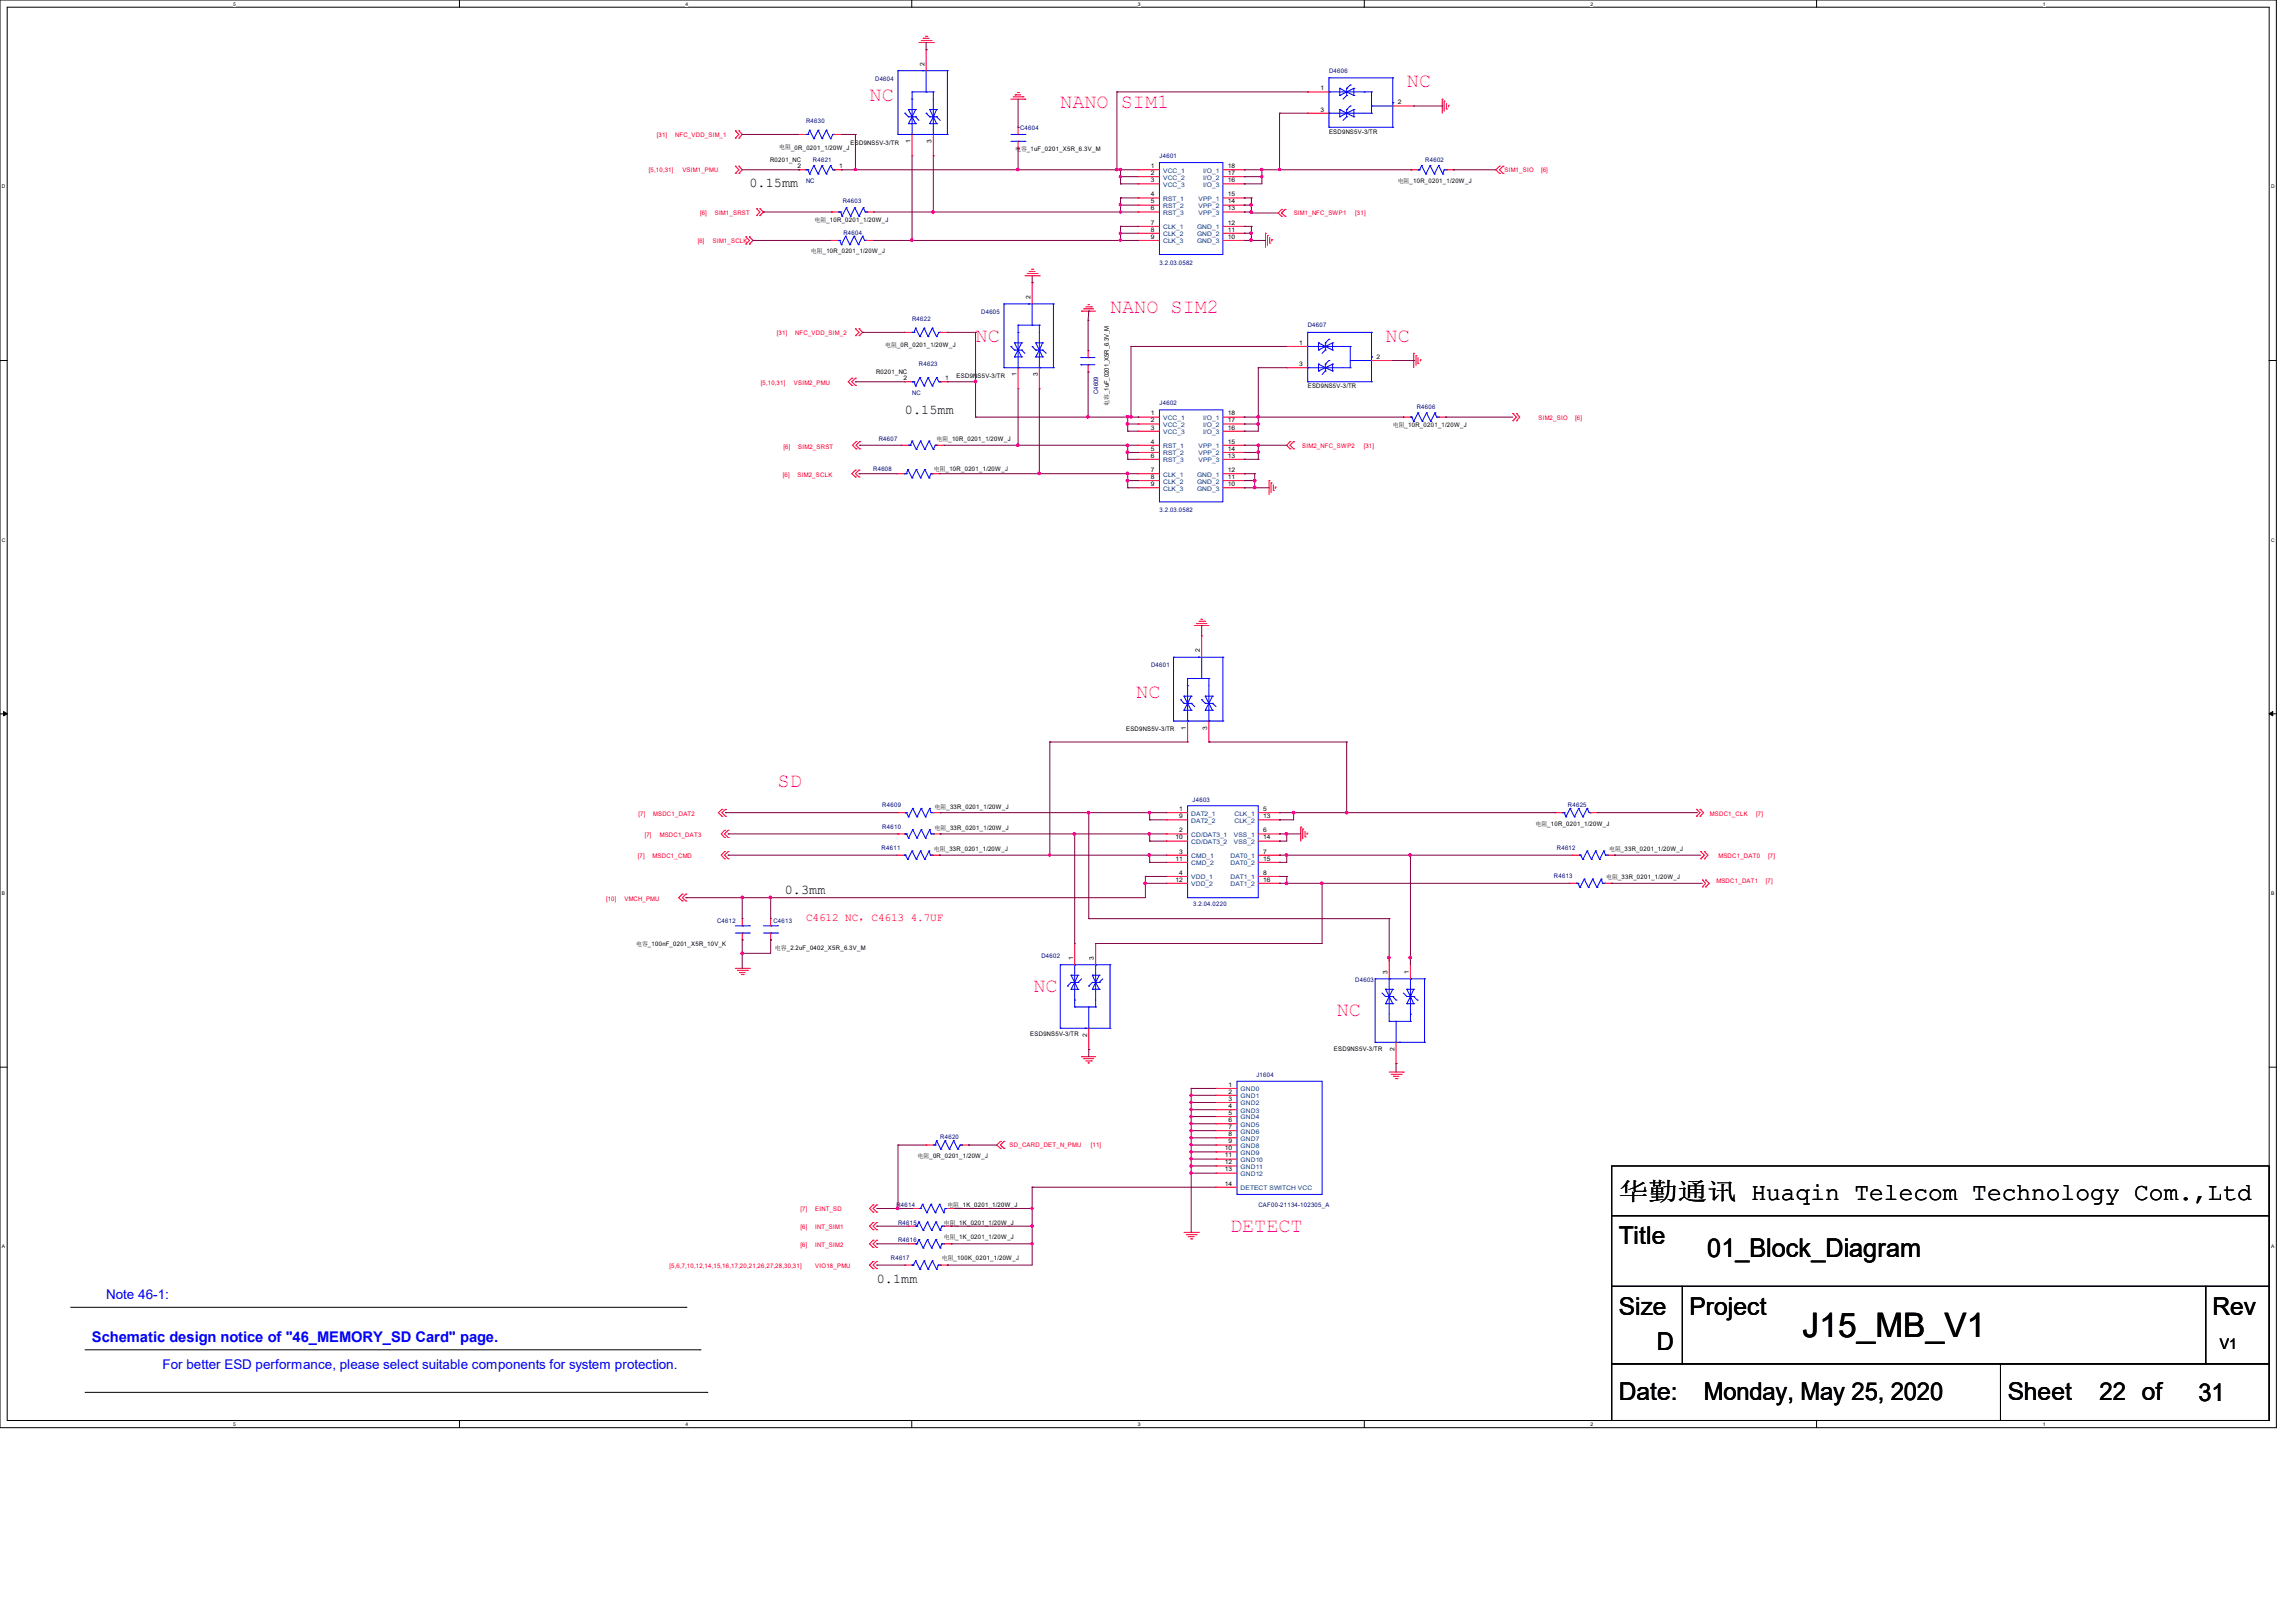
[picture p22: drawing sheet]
<svg xmlns="http://www.w3.org/2000/svg" width="297mm" height="210mm" viewBox="0 0 297 210" stroke-linecap="round" stroke-linejoin="round" font-family="sans-serif">
<defs><g id="words">
<text font-size="4.4" x="233.2" y="173.1">J15_MB_V1</text>
<text font-size="3.3" x="220.9" y="162.6">01_Block_Diagram</text>
<g font-size="3.2">
<text x="209.4" y="155.2">华勤通讯 Huaqin Telecom Technology Com.,Ltd</text>
<text x="209.4" y="161">Title</text>
<text x="209.4" y="170.2">Size</text>
<text x="218.6" y="170.2">Project</text>
<text x="286.2" y="170.2">Rev</text>
<text x="214.3" y="174.8">D</text>
<text x="209.4" y="181.1">Date:</text>
<text x="220.4" y="181.1">Monday, May 25, 2020</text>
<text x="259.7" y="181.1">Sheet</text>
<text x="271.6" y="181.1">22 of</text>
<text x="284.4" y="181.3">31</text>
</g>
<g font-size="2.6" fill="#f0f">
<text x="182" y="11.3">NC</text>
<text x="112.5" y="13.1">NC</text>
<text x="137.2" y="14">NANO SIM1</text>
<text x="143.6" y="40.6">NANO SIM2</text>
<text x="126.2" y="44.2">NC</text>
<text x="179.2" y="44.2">NC</text>
<text x="147" y="90.3">NC</text>
<text x="100.6" y="101.8">SD</text>
<text x="133.7" y="128.4">NC</text>
<text x="172.9" y="131.5">NC</text>
<text x="159.1" y="159.4">DETECT</text>
</g>
<text font-size="1.9" fill="#00f" x="11.9" y="173.7">Schematic design notice of &quot;46_MEMORY_SD Card&quot; page.</text>
<text font-size="1.9" x="287.2" y="174.5">V1</text>
<g font-size="1.7">
<text x="96.9" y="24.3">0.15mm</text>
<text x="117.1" y="53.6">0.15mm</text>
<text x="101.5" y="115.7">0.3mm</text>
<text x="113.4" y="166">0.1mm</text>
</g>
<g font-size="1.7" fill="#00f">
<text x="13.7" y="168.1">Note 46-1:</text>
<text x="21" y="177.2">For better ESD performance, please select suitable components for system protection.</text>
</g>
<text font-size="1.4" fill="#f00" x="104.3" y="119.2">C4612 NC，C4613 4.7UF</text>
<g font-size=".8" fill="#000080">
<text x="113.2" y="10.5">D4604</text>
<text x="171.9" y="9.5">D4606</text>
<text x="104.3" y="15.9">R4630</text>
<text x="132" y="16.8">C4604</text>
<text x="104.3" y="23.6">NC</text>
<text x="105.2" y="20.9">R4621</text>
<text x="150" y="20.4">J4601</text>
<text x="184.4" y="20.9">R4602</text>
<text x="109" y="26.2">R4603</text>
<text x="109.1" y="30.4">R4604</text>
<text x="150" y="34.2">3.2.03.0582</text>
<text x="118" y="41.5">R4622</text>
<text x="126.9" y="40.6">D4605</text>
<text x="118.9" y="47.4">R4623</text>
<text x="169.2" y="42.4">D4607</text>
<text x="118" y="51.1">NC</text>
<text x="142.1" y="51" transform="rotate(-90 142.1 51)">C4609</text>
<text x="150" y="52.4">J4602</text>
<text x="183.3" y="52.9">R4606</text>
<text x="113.7" y="57.1">R4607</text>
<text x="113" y="61">R4608</text>
<text x="150" y="66.2">3.2.03.0582</text>
<text x="148.9" y="86.4">D4601</text>
<text x="114.1" y="104.5">R4609</text>
<text x="114.1" y="107.2">R4610</text>
<text x="154.3" y="103.8">J4603</text>
<text x="202.8" y="104.5">R4625</text>
<text x="114.1" y="109.9">R4611</text>
<text x="201" y="113.6">R4613</text>
<text x="201.4" y="109.9">R4612</text>
<text x="92.8" y="119.5">C4612</text>
<text x="100" y="119.5">C4613</text>
<text x="154.4" y="117.3">3.2.04.0220</text>
<text x="134.7" y="123.9">D4602</text>
<text x="175.3" y="127">D4603</text>
<text x="162.5" y="139.4">J1604</text>
<text x="121.6" y="147.4">R4620</text>
<text x="116" y="156.2">R4614</text>
<text x="116.2" y="158.5">R4615</text>
<text x="116.2" y="160.8">R4616</text>
<text x="162.8" y="156.2">CAF00-21134-102305_A</text>
<text x="115.2" y="163.1">R4617</text>
</g>
<g font-size=".8">
<text x="119.6" y="8.5" transform="rotate(-90 119.6 8.5)">2</text>
<text x="170.8" y="11.7">1</text>
<text x="170.8" y="14.4">3</text>
<text x="171.9" y="17.3">ESD9NS5V-3/TR</text>
<text x="180.8" y="13.5">2</text>
<text x="99.6" y="20.9">R0201_NC</text>
<text x="100.8" y="19.3">电阻_0R_0201_1/20W_J</text>
<text x="103.2" y="21.8">2</text>
<text x="108.5" y="21.8">1</text>
<text x="110" y="18.7">ESD9NS5V-3/TR</text>
<text x="117.8" y="18.5" transform="rotate(-90 117.8 18.5)">1</text>
<text x="120.5" y="18.5" transform="rotate(-90 120.5 18.5)">3</text>
<text x="131.3" y="19.5">电容_1uF_0201_X5R_6.3V_M</text>
<text x="148.9" y="21.8">1</text>
<text x="148.9" y="22.6">2</text>
<text x="148.9" y="23.6">3</text>
<text x="158.8" y="23.6">16</text>
<text x="158.8" y="22.6">17</text>
<text x="158.8" y="21.8">18</text>
<text x="180.8" y="23.6">电阻_10R_0201_1/20W_J</text>
<text x="105.4" y="28.7">电阻_10R_0201_1/20W_J</text>
<text x="148.9" y="25.4">4</text>
<text x="148.9" y="26.3">5</text>
<text x="148.9" y="27.2">6</text>
<text x="148.9" y="29.1">7</text>
<text x="148.9" y="30">8</text>
<text x="158.8" y="30">11</text>
<text x="158.8" y="29.1">12</text>
<text x="158.8" y="27.2">13</text>
<text x="158.8" y="26.3">14</text>
<text x="158.8" y="25.4">15</text>
<text x="104.9" y="32.8">电阻_10R_0201_1/20W_J</text>
<text x="148.9" y="30.9">9</text>
<text x="158.8" y="30.9">10</text>
<text x="133.3" y="38.7" transform="rotate(-90 133.3 38.7)">2</text>
<text x="114.5" y="45">电阻_0R_0201_1/20W_J</text>
<text x="168.1" y="44.6">1</text>
<text x="168.1" y="47.4">3</text>
<text x="178.1" y="46.4">2</text>
<text x="113.3" y="48.3">R0201_NC</text>
<text x="116.9" y="49.2">2</text>
<text x="122.3" y="49.2">1</text>
<text x="123.7" y="48.9">ESD9NS5V-3/TR</text>
<text x="131.5" y="48.7" transform="rotate(-90 131.5 48.7)">1</text>
<text x="134.2" y="48.7" transform="rotate(-90 134.2 48.7)">3</text>
<text x="143.4" y="52.5" transform="rotate(-90 143.4 52.5)">电容_1uF_0201_X5R_6.3V_M</text>
<text x="148.9" y="53.8">1</text>
<text x="158.8" y="53.8">18</text>
<text x="169.2" y="50.2">ESD9NS5V-3/TR</text>
<text x="121.2" y="57.1">电阻_10R_0201_1/20W_J</text>
<text x="148.9" y="54.7">2</text>
<text x="148.9" y="55.6">3</text>
<text x="148.9" y="57.4">4</text>
<text x="148.9" y="58.3">5</text>
<text x="148.9" y="59.2">6</text>
<text x="158.8" y="59.2">13</text>
<text x="158.8" y="58.3">14</text>
<text x="158.8" y="57.4">15</text>
<text x="158.8" y="55.6">16</text>
<text x="158.8" y="54.7">17</text>
<text x="180.2" y="55.3">电阻_10R_0201_1/20W_J</text>
<text x="120.8" y="61">电阻_10R_0201_1/20W_J</text>
<text x="148.9" y="61.1">7</text>
<text x="148.9" y="62">8</text>
<text x="148.9" y="62.9">9</text>
<text x="158.8" y="62.9">10</text>
<text x="158.8" y="62">11</text>
<text x="158.8" y="61.1">12</text>
<text x="155.2" y="84.4" transform="rotate(-90 155.2 84.4)">2</text>
<text x="145.7" y="94.6">ESD9NS5V-3/TR</text>
<text x="153.4" y="94.4" transform="rotate(-90 153.4 94.4)">1</text>
<text x="156.2" y="94.4" transform="rotate(-90 156.2 94.4)">3</text>
<text x="120.9" y="104.6">电阻_33R_0201_1/20W_J</text>
<text x="120.9" y="107.4">电阻_33R_0201_1/20W_J</text>
<text x="152.5" y="104.9">1</text>
<text x="152.5" y="105.9">9</text>
<text x="152.5" y="107.7">2</text>
<text x="163.4" y="104.9">5</text>
<text x="163.4" y="105.9">13</text>
<text x="163.4" y="107.7">6</text>
<text x="198.6" y="106.9">电阻_10R_0201_1/20W_J</text>
<text x="120.8" y="110.2">电阻_33R_0201_1/20W_J</text>
<text x="152.1" y="108.6">10</text>
<text x="152.1" y="111.4">11</text>
<text x="152.5" y="110.4">3</text>
<text x="152.5" y="113.2">4</text>
<text x="163.4" y="108.6">14</text>
<text x="163.4" y="110.4">7</text>
<text x="163.4" y="111.4">15</text>
<text x="163.4" y="113.2">8</text>
<text x="207.8" y="113.8">电阻_33R_0201_1/20W_J</text>
<text x="208.2" y="110.2">电阻_33R_0201_1/20W_J</text>
<text x="152.1" y="114.1">12</text>
<text x="163.4" y="114.1">16</text>
<text x="82.3" y="122.4">电容_100nF_0201_X5R_10V_K</text>
<text x="100.2" y="122.9">电容_2.2uF_0402_X5R_6.3V_M</text>
<text x="138.8" y="124.2" transform="rotate(-90 138.8 124.2)">1</text>
<text x="141.5" y="124.2" transform="rotate(-90 141.5 124.2)">3</text>
<text x="179.5" y="126" transform="rotate(-90 179.5 126)">3</text>
<text x="182.2" y="126" transform="rotate(-90 182.2 126)">1</text>
<text x="133.3" y="134">ESD9NS5V-3/TR</text>
<text x="140.6" y="134.2" transform="rotate(-90 140.6 134.2)">2</text>
<text x="172.6" y="136">ESD9NS5V-3/TR</text>
<text x="180.4" y="136" transform="rotate(-90 180.4 136)">2</text>
<text x="158.9" y="140.6">1</text>
<text x="158.9" y="141.5">2</text>
<text x="158.9" y="142.4">3</text>
<text x="158.9" y="143.4">4</text>
<text x="118.7" y="149.8">电阻_0R_0201_1/20W_J</text>
<text x="158.5" y="148.8">10</text>
<text x="158.5" y="149.8">11</text>
<text x="158.9" y="144.3">5</text>
<text x="158.9" y="145.2">6</text>
<text x="158.9" y="146.1">7</text>
<text x="158.9" y="147">8</text>
<text x="158.9" y="147.9">9</text>
<text x="158.5" y="150.7">12</text>
<text x="158.5" y="151.6">13</text>
<text x="158.5" y="153.4">14</text>
<text x="122.1" y="158.5">电阻_1K_0201_1/20W_J</text>
<text x="122.1" y="160.4">电阻_1K_0201_1/20W_J</text>
<text x="122.6" y="156.2">电阻_1K_0201_1/20W_J</text>
<text x="121.8" y="163.1">电阻_100K_0201_1/20W_J</text>
</g>
<g font-size=".8" fill="#f00">
<text x="85" y="17.7">[31]</text>
<text x="87.3" y="17.7">NFC_VDD_SIM_1</text>
<text x="84" y="22.3">[5,10,31]</text>
<text x="88.3" y="22.3">VSIM1_PMU</text>
<text x="194.6" y="22.3">SIM1_SIO</text>
<text x="199.4" y="22.3">[6]</text>
<text x="90.6" y="27.8">[6]</text>
<text x="92.5" y="27.8">SIM1_SRST</text>
<text x="167.4" y="27.9">SIM1_NFC_SWP1</text>
<text x="175.3" y="27.9">[31]</text>
<text x="90.3" y="31.4">[6]</text>
<text x="92.2" y="31.4">SIM1_SCLK</text>
<text x="100.5" y="43.3">[31]</text>
<text x="102.9" y="43.3">NFC_VDD_SIM_2</text>
<text x="98.4" y="49.8">[5,10,31]</text>
<text x="102.7" y="49.8">VSIM2_PMU</text>
<text x="101.4" y="58">[6]</text>
<text x="103.3" y="58">SIM2_SRST</text>
<text x="168.5" y="57.9">SIM2_NFC_SWP2</text>
<text x="176.4" y="57.9">[31]</text>
<text x="199" y="54.4">SIM2_SIO</text>
<text x="203.8" y="54.4">[6]</text>
<text x="101.3" y="61.7">[6]</text>
<text x="103.2" y="61.7">SIM2_SCLK</text>
<text x="82.6" y="105.6">[7]</text>
<text x="84.5" y="105.6">MSDC1_DAT2</text>
<text x="221.2" y="105.6">MSDC1_CLK</text>
<text x="227.2" y="105.6">[7]</text>
<text x="82.5" y="111">[7]</text>
<text x="83.4" y="108.3">[7]</text>
<text x="84.4" y="111">MSDC1_CMD</text>
<text x="85.3" y="108.3">MSDC1_DAT3</text>
<text x="222.3" y="111">MSDC1_DAT0</text>
<text x="228.7" y="111">[7]</text>
<text x="78.4" y="116.5">[10]</text>
<text x="80.8" y="116.5">VMCH_PMU</text>
<text x="222" y="114.3">MSDC1_DAT1</text>
<text x="228.4" y="114.3">[7]</text>
<text x="130.6" y="148.4">SD_CARD_DET_N_PMU</text>
<text x="141.1" y="148.4">[11]</text>
<text x="103.6" y="159">[6]</text>
<text x="103.6" y="161.3">[6]</text>
<text x="103.6" y="156.8">[7]</text>
<text x="105.5" y="159">INT_SIM1</text>
<text x="105.5" y="161.3">INT_SIM2</text>
<text x="105.5" y="156.8">EINT_SD</text>
<text x="86.6" y="164.1">[5,6,7,10,12,14,15,16,17,20,21,26,27,28,30,31]</text>
<text x="105.5" y="164.1">VIO18_PMU</text>
</g>
<g font-size=".8" fill="#004080">
<text x="150.5" y="22.4">VCC_1</text>
<text x="150.5" y="23.2">VCC_2</text>
<text x="155.6" y="23.2">I/O_2</text>
<text x="155.6" y="22.4">I/O_1</text>
<text x="150.5" y="24.2">VCC_3</text>
<text x="150.5" y="26">RST_1</text>
<text x="150.5" y="26.9">RST_2</text>
<text x="150.5" y="27.8">RST_3</text>
<text x="150.5" y="29.7">CLK_1</text>
<text x="154.9" y="29.7">GND_1</text>
<text x="155" y="27.8">VPP_3</text>
<text x="155" y="26.9">VPP_2</text>
<text x="155" y="26">VPP_1</text>
<text x="155.6" y="24.2">I/O_3</text>
<text x="150.5" y="30.6">CLK_2</text>
<text x="150.5" y="31.5">CLK_3</text>
<text x="154.9" y="31.5">GND_3</text>
<text x="154.9" y="30.6">GND_2</text>
<text x="150.5" y="54.4">VCC_1</text>
<text x="150.5" y="55.2">VCC_2</text>
<text x="150.5" y="56.2">VCC_3</text>
<text x="150.5" y="58">RST_1</text>
<text x="150.5" y="58.9">RST_2</text>
<text x="150.5" y="59.8">RST_3</text>
<text x="155" y="59.8">VPP_3</text>
<text x="155" y="58.9">VPP_2</text>
<text x="155" y="58">VPP_1</text>
<text x="155.6" y="56.2">I/O_3</text>
<text x="155.6" y="55.2">I/O_2</text>
<text x="155.6" y="54.4">I/O_1</text>
<text x="150.5" y="61.7">CLK_1</text>
<text x="150.5" y="62.6">CLK_2</text>
<text x="150.5" y="63.5">CLK_3</text>
<text x="154.9" y="63.5">GND_3</text>
<text x="154.9" y="62.6">GND_2</text>
<text x="154.9" y="61.7">GND_1</text>
<text x="154.1" y="105.5">DAT2_1</text>
<text x="154.1" y="106.5">DAT2_2</text>
<text x="159.7" y="105.5">CLK_1</text>
<text x="159.7" y="106.5">CLK_2</text>
<text x="154.1" y="108.3">CD/DAT3_1</text>
<text x="154.1" y="109.2">CD/DAT3_2</text>
<text x="154.1" y="111">CMD_1</text>
<text x="154.1" y="112">CMD_2</text>
<text x="154.1" y="113.8">VDD_1</text>
<text x="159.2" y="111">DAT0_1</text>
<text x="159.2" y="112">DAT0_2</text>
<text x="159.2" y="113.8">DAT1_1</text>
<text x="159.6" y="108.3">VSS_1</text>
<text x="159.6" y="109.2">VSS_2</text>
<text x="154.1" y="114.7">VDD_2</text>
<text x="159.2" y="114.7">DAT1_2</text>
<text x="160.5" y="141.2">GND0</text>
<text x="160.5" y="142.1">GND1</text>
<text x="160.5" y="143">GND2</text>
<text x="160.5" y="144">GND3</text>
<text x="160.5" y="144.9">GND4</text>
<text x="160.5" y="145.8">GND5</text>
<text x="160.5" y="146.7">GND6</text>
<text x="160.5" y="147.6">GND7</text>
<text x="160.5" y="148.5">GND8</text>
<text x="160.5" y="149.4">GND9</text>
<text x="160.5" y="150.4">GND10</text>
<text x="160.5" y="151.3">GND11</text>
<text x="160.5" y="152.2">GND12</text>
<text x="160.5" y="154">DETECT SWITCH VCC</text>
</g>
<g font-size=".6">
<text x="30.2" y=".7">5</text>
<text x="88.7" y=".7">4</text>
<text x="147.2" y=".7">3</text>
<text x="205.7" y=".7">2</text>
<text x="264.2" y=".7">1</text>
<text x=".3" y="24.4">D</text>
<text x="293.8" y="24.4">D</text>
<text x=".3" y="70.1">C</text>
<text x="293.8" y="70.1">C</text>
<text x=".3" y="115.8">B</text>
<text x="293.8" y="115.8">B</text>
<text x=".3" y="161.5">A</text>
<text x="293.8" y="161.5">A</text>
<text x="30.2" y="184.5">5</text>
<text x="88.7" y="184.5">4</text>
<text x="147.2" y="184.5">3</text>
<text x="205.7" y="184.5">2</text>
<text x="264.2" y="184.5">1</text>
</g>
</g></defs>
<path d="M0 0h294.5v184.7h-294.5zM.9 .9h292.6v182.9h-292.6z" fill="none" stroke="#000" stroke-width=".13"/>
<g fill="#fff">
<path d="M30.2 .1h.3v.7h-.3z"/>
<path d="M30.2 183.9h.3v.8h-.3z"/>
</g>
<path d="M59.4 0v.9M59.4 183.8v.9" fill="none" stroke="#000" stroke-width=".13"/>
<g fill="#fff">
<path d="M88.7 .1h.3v.7h-.3z"/>
<path d="M88.7 183.9h.3v.8h-.3z"/>
</g>
<path d="M117.9 0v.9M117.9 183.8v.9" fill="none" stroke="#000" stroke-width=".13"/>
<g fill="#fff">
<path d="M147.2 .1h.3v.7h-.3z"/>
<path d="M147.2 183.9h.3v.8h-.3z"/>
</g>
<path d="M176.5 0v.9M176.5 183.8v.9" fill="none" stroke="#000" stroke-width=".13"/>
<g fill="#fff">
<path d="M205.7 .1h.4v.7h-.4z"/>
<path d="M205.7 183.9h.4v.8h-.4z"/>
</g>
<path d="M235 0v.9M235 183.8v.9" fill="none" stroke="#000" stroke-width=".13"/>
<g fill="#fff">
<path d="M264.2 .1h.4v.7h-.4z"/>
<path d="M264.2 183.9h.4v.8h-.4z"/>
<path d="M.3 23.8h.4v.7h-.4z"/>
<path d="M293.8 23.8h.5v.7h-.5z"/>
<path d="M.3 69.5h.4v.7h-.4z"/>
<path d="M293.8 69.5h.5v.7h-.5z"/>
</g>
<path d="M0 46.7h.9M293.5 46.7h1" fill="none" stroke="#000" stroke-width=".13"/>
<g fill="#fff">
<path d="M.3 115.2h.4v.8h-.4z"/>
<path d="M293.8 115.2h.4v.8h-.4z"/>
</g>
<path d="M0 92.4h.9M293.5 92.4h1" fill="none" stroke="#000" stroke-width=".13"/>
<path d="M.5 92.1l.4 .3-.4 .2zM293.5 92.4l.5-.3v.5z" fill="#000" stroke="#000" stroke-width=".13"/>
<g fill="#fff">
<path d="M.3 161h.3v.7h-.3z"/>
<path d="M293.8 161h.4v.7h-.4z"/>
</g>
<g fill="none" stroke="#000" stroke-width=".13">
<path d="M0 138.1h.9M293.5 138.1h1M208.5 157.3h85v9.2h-85zM208.5 150.9h85v6.4h-85zM9.1 169.2h79.6M11 174.7h79.6M88.7 169.2h.1M90.6 174.7h.1M208.5 166.5h9.1v10h-9.1zM208.5 176.5h50.3v7.3h-50.3zM217.6 166.5h67.7v10h-67.7zM258.8 176.5h34.7v7.3h-34.7z"/>
<path d="M285.3 166.5h8.2v10h-8.2zM11 180.2h80.4M91.4 180.2h.1"/>
</g>
<g fill="none" stroke="#f00" stroke-width=".13">
<path d="M95.1 17.9h.1M95.1 16.9h.1M95.1 16.9l.5 .5-.5 .5M95.6 16.9h.1M95.6 17.9h.1M95.6 16.9l.4 .5-.4 .5M103.3 17.4h.1M103.3 17.4h1M107.9 17.4h.9M108.8 17.4h.1M118 17.4v2.8M118.9 5.5h1.8"/>
<path d="M119.2 5.2h1.2M119.4 5h.1M119.4 5h.8M119.7 4.7h.2M119.8 6.4h.1M119.8 6.4v2.7M119.9 4.7h.1M120.4 5.2h.1M120.7 5.5h.1M120.7 17.4v2.8M130.8 12.8h1.8M131.1 12.5h1.2"/>
<path d="M131.3 12.3h.1M131.3 12.3h.7M131.6 12h.2M131.7 16.5h.1M131.7 19.2h.1M131.7 16.5v.9M131.7 18.3v.9M131.8 12h.1M132.3 12.5h.1M132.6 12.8h.1M169.2 11.9h.1M169.2 14.6h.1"/>
<path d="M169.2 11.9h2.7M169.2 14.6h2.7M180.2 13.7h2.7M182.9 13.7h.1M186.6 12.8h.1M186.6 12.8v1.8M186.8 13.1h.1M186.8 13.1v1.3M187.1 14.1h.1M187.1 13.4v.7M187.4 13.6h.1M187.4 13.6v.2"/>
<path d="M95.1 22.4h.1M95.1 21.5h.1M95.1 21.5l.5 .5-.5 .4M95.6 21.5h.1M95.6 22.4h.1M95.6 21.5l.4 .5-.4 .4M96.5 31.6h.1M96.5 30.6h.1M96.5 30.6l.4 .5-.4 .5M96.9 30.6h.1M96.9 31.6h.1M96.9 30.6l.5 .5-.5 .5"/>
<path d="M97.9 27.9h.1M97.9 27h.1M97.9 27l.4 .4-.4 .5M98.3 27h.1M98.3 27.9h.1M98.3 27l.5 .4-.5 .5M103.3 22h.1M103.3 22h1M107.4 31.1h.1M107.4 31.1h1M107.6 27.4h.1M107.6 27.4h.9"/>
<path d="M107.9 22h.9M108.8 22h.1M112 31.1h.9M112.1 27.4h.9M112.9 31.1h.1M113 27.4h.1M118 20.2h.1M120.7 20.2h.1M132.6 35.7h1.9M132.9 35.4h1.3M133.1 35.1h.1M133.1 35.1h.8"/>
<path d="M133.4 34.8h.2M133.5 36.6h.1M133.5 36.6v2.7M133.6 34.8h.1M134.2 35.4h.1M134.5 35.7h.1M140.2 40h.1M140.2 40h1.3M140.5 39.7h.7M140.8 39.4h.1M141.2 39.7h.1M147.2 22h.1"/>
<path d="M147.2 22.9h.1M147.2 23.8h.1M147.2 25.6h.1M147.2 26.5h.1M147.2 27.4h.1M147.2 29.3h.1M147.2 30.2h.1M147.2 31.1h.1M147.2 22h2.8M147.2 22.9h2.8M147.2 23.8h2.8M147.2 25.6h2.8"/>
<path d="M147.2 26.5h2.8M147.2 27.4h2.8M147.2 29.3h2.8M147.2 30.2h2.8M147.2 31.1h2.8M158.2 22h2.8M158.2 22.9h2.8M158.2 23.8h2.8M158.2 25.6h2.8M158.2 26.5h2.8M158.2 27.4h2.8M158.2 29.3h2.8"/>
<path d="M158.2 30.2h2.8M158.2 31.1h2.8M161 31.1h.1M161 30.2h.1M161 29.3h.1M161 27.4h.1M161 26.5h.1M161 25.6h.1M161 23.8h.1M161 22.9h.1M161 22h.1M163.7 30.2h.1"/>
<path d="M163.7 30.2v1.8M164 30.5h.1M164 30.5v1.2M164.3 31.5h.1M164.3 30.7v.8M164.5 31h.1M164.5 31v.2M165.8 27.1h.1M165.8 28h.1M165.8 27.1l-.4 .5 .4 .4M166.2 28h.1M166.2 27.1h.1"/>
<path d="M166.2 27.1l-.4 .5 .4 .4M182.5 22h.1M182.5 22h.9M187.1 22h.9M188 22h.1M194 21.5h.1M194 22.4h.1M194 21.5l-.5 .5 .5 .4M194.4 22.4h.1M194.4 21.5h.1M194.4 21.5l-.4 .5 .4 .4M110.2 48.9h.1"/>
<path d="M110.2 49.9h.1M110.2 48.9l-.5 .5 .5 .5M110.7 48.9h.1M110.7 49.9h.1M110.7 43.4h.1M110.7 42.5h.1M110.7 48.9l-.5 .5 .5 .5M110.7 42.5l.4 .5-.4 .4M110.7 57.1h.1M110.7 58.1h.1M110.7 57.1l-.4 .5 .4 .5M111.1 42.5h.1"/>
<path d="M111.1 43.4h.1M111.1 42.5l.5 .5-.5 .4M111.2 57.1h.1M111.2 58.1h.1M111.2 57.1l-.5 .5 .5 .5M116.6 57.6h.1M116.6 57.6h.9M117.1 49.4h.1M117.1 43h.1M117.1 49.4h.9M117.1 43h.9M121.2 57.6h.9"/>
<path d="M121.6 49.4h1M121.6 43h1M122.1 57.6h.1M122.6 49.4h.1M122.6 43h.1M131.7 50.3h.1M131.7 47.6v2.7M134.5 50.3h.1M134.5 47.6v2.7M139.9 40.3h.1M139.9 40.3h1.8M140.8 45.4h.1"/>
<path d="M140.8 48.1h.1M140.8 45.4v.9M140.8 47.2v.9M147.2 54h.1M147.2 54.9h.1M147.2 55.8h.1M147.2 57.6h.1M147.2 58.5h.1M147.2 59.4h.1M147.2 54h2.8M147.2 57.6h2.8M147.2 54.9h2.8"/>
<path d="M147.2 55.8h2.8M147.2 58.5h2.8M147.2 59.4h2.8M158.2 54h2.8M158.2 57.6h2.8M158.2 54.9h2.8M158.2 55.8h2.8M158.2 58.5h2.8M158.2 59.4h2.8M161 59.4h.1M161 58.5h.1M161 57.6h.1"/>
<path d="M161 55.8h.1M161 54.9h.1M161 54h.1M166.5 44.8h.1M166.5 47.6h.1M166.5 44.8h2.7M166.5 47.6h2.7M166.9 57.1h.1M166.9 58.1h.1M166.9 57.1l-.4 .5 .4 .5M167.3 58.1h.1M167.3 57.1h.1"/>
<path d="M167.3 57.1l-.4 .5 .4 .5M177.4 46.7h2.8M180.2 46.7h.1M181.5 54h.1M181.5 54h1M182.9 45.7h.1M182.9 45.7v1.9M183.2 46h.1M183.2 46v1.3M183.4 47h.1M183.4 46.3v.7M183.7 46.6h.1"/>
<path d="M183.7 46.6v.1M186.1 54h.9M187 54h.1M195.7 53.5h.1M195.7 54.4h.1M195.7 53.5l.5 .5-.5 .4M196.2 53.5h.1M196.2 54.4h.1M196.2 53.5l.4 .5-.4 .4M110.7 60.8h.1M110.7 61.7h.1M110.7 60.8l-.5 .5 .5 .4"/>
<path d="M111.1 60.8h.1M111.1 61.7h.1M111.1 60.8l-.4 .5 .4 .4M116 61.3h.1M116 61.3h1M120.6 61.3h.9M121.5 61.3h.1M147.2 61.3h.1M147.2 62.2h.1M147.2 63.1h.1M147.2 61.3h2.8M147.2 62.2h2.8"/>
<path d="M147.2 63.1h2.8M158.2 61.3h2.8M158.2 62.2h2.8M158.2 63.1h2.8M161 63.1h.1M161 62.2h.1M161 61.3h.1M164.2 62.2h.1M164.2 62.2v1.8M164.4 62.5h.1M164.4 62.5v1.3M164.7 63.5h.1"/>
<path d="M164.7 62.7v.8M165 63h.1M165 63v.2M153.6 96h.1M153.6 93.3v2.7M154.6 80.9h.1M154.6 80.9h1.8M154.8 80.7h.1M154.8 80.7h1.3M155.1 80.4h.7M155.4 80.1h.1M155.4 80.1h.2"/>
<path d="M155.4 82.3h.1M155.4 82.3v2.7M155.8 80.4h.1M156.4 96h.1M156.4 93.3v2.7M88.3 115.7h.1M88.3 116.6h.1M88.3 115.7l-.5 .5 .5 .4M88.7 115.7h.1M88.7 116.6h.1M88.7 115.7l-.4 .5 .4 .4M93.4 104.7h.1"/>
<path d="M93.4 105.6h.1M93.4 104.7l-.5 .5 .5 .4M93.7 110.2h.1M93.7 111.1h.1M93.7 107.4h.1M93.7 108.4h.1M93.7 110.2l-.4 .5 .4 .4M93.7 107.4l-.4 .5 .4 .5M93.9 104.7h.1M93.9 105.6h.1M93.9 104.7l-.5 .5 .5 .4M94.2 110.2h.1"/>
<path d="M94.2 111.1h.1M94.2 107.4h.1M94.2 108.4h.1M94.2 110.2l-.5 .5 .5 .4M94.2 107.4l-.5 .5 .5 .5M96 118.9h.1M96 118.9v.9M99.7 118.9h.1M99.7 118.9v.9M116 110.7h.1M116 110.7h1M116.2 105.2h.1"/>
<path d="M116.2 107.9h.1M116.2 105.2h.9M116.2 107.9h.9M120.6 110.7h.9M120.7 105.2h.9M120.7 107.9h.9M121.5 110.7h.1M121.6 105.2h.1M121.6 107.9h.1M150.9 105.2h.1M150.9 106.1h.1M150.9 107.9h.1"/>
<path d="M150.9 108.8h.1M150.9 110.7h.1M150.9 111.6h.1M150.9 113.4h.1M150.9 114.3h.1M150.9 105.2h2.7M150.9 110.7h2.7M150.9 107.9h2.7M150.9 106.1h2.7M150.9 108.8h2.7M150.9 111.6h2.7M150.9 113.4h2.7"/>
<path d="M150.9 114.3h2.7M162.8 105.2h2.7M162.8 110.7h2.7M162.8 107.9h2.7M162.8 106.1h2.7M162.8 108.8h2.7M162.8 111.6h2.7M162.8 113.4h2.7M162.8 114.3h2.7M165.5 105.2h.1M165.5 106.1h.1M165.5 107.9h.1"/>
<path d="M165.5 108.8h.1M165.5 110.7h.1M165.5 111.6h.1M165.5 113.4h.1M165.5 114.3h.1M168.3 107h.1M168.3 107v1.8M168.5 107.3h.1M168.5 107.3v1.2M168.8 108.3h.1M168.8 107.6v.7M169.1 107.8h.1"/>
<path d="M169.1 107.8v.2M201.2 105.2h.1M201.2 105.2h.9M203 114.3h.1M203 114.3h.9M203.4 110.7h.1M203.4 110.7h.9M205.7 105.2h1M206.7 105.2h.1M207.6 114.3h.9M207.9 110.7h1M208.5 114.3h.1"/>
<path d="M208.9 110.7h.1M219.5 104.7h.1M219.5 105.6h.1M219.5 104.7l.4 .5-.4 .4M219.9 104.7h.1M219.9 105.6h.1M219.9 104.7l.5 .5-.5 .4M220 110.2h.1M220 111.1h.1M220 110.2l.5 .5-.5 .4M220.2 113.9h.1M220.2 114.8h.1"/>
<path d="M220.2 113.9l.4 .4-.4 .5M220.5 110.2h.1M220.5 111.1h.1M220.5 110.2l.4 .5-.4 .4M220.6 113.9h.1M220.6 114.8h.1M220.6 113.9l.5 .4-.5 .5M95.1 125.3h1.8M95.4 125.6h1.3M95.7 125.9h.1M95.7 125.9h.7M95.9 126.1h.2"/>
<path d="M96 121.6h.1M96 120.7v.9M96.1 126.1h.1M96.7 125.6h.1M96.9 125.3h.1M99.7 121.6h.1M99.7 120.7v.9M139 122.1h.1M139 122.1v2.7M139.9 136.7h.1M139.9 136.7h1.8M140.2 137h.1"/>
<path d="M140.2 137h1.3M140.5 137.3h.7M140.8 137.5h.1M140.8 135.8h.1M140.8 133.1v2.7M141.2 137.3h.1M141.7 122.1h.1M141.7 122.1v2.7M179.7 123.9h.1M179.7 138.7h1.8M179.7 123.9v2.8M180 139h1.3"/>
<path d="M180.3 139.3h.1M180.3 139.3h.7M180.5 139.6h.2M180.6 137.6h.1M180.6 134.9v2.7M180.7 139.6h.1M181.3 139h.1M181.5 138.7h.1M182.5 123.9h.1M182.5 123.9v2.8M112.9 158.2h.1M112.9 159.1h.1"/>
<path d="M112.9 155.9h.1M112.9 156.8h.1M112.9 158.2l-.4 .5 .4 .4M112.9 155.9l-.4 .5 .4 .4M113.4 158.2h.1M113.4 159.1h.1M113.4 155.9h.1M113.4 156.8h.1M113.4 158.2l-.5 .5 .5 .4M113.4 155.9l-.5 .5 .5 .4M117.5 158.7h.1M117.5 158.7h.9"/>
<path d="M118 156.4h.1M118 156.4h.9M119.8 148.2h.1M119.8 148.2h.9M122.1 158.7h.9M122.6 156.4h.8M123 158.7h.1M123.4 156.4h.1M124.4 148.2h.9M125.3 148.2h.1M129.4 148.6h.1M129.4 147.7h.1"/>
<path d="M129.4 147.7l-.5 .5 .5 .4M129.9 147.7h.1M129.9 148.6h.1M129.9 147.7l-.5 .5 .5 .4M153.2 159.5h1.8M153.5 159.8h1.2M154.7 159.8h.1M155 159.5h.1M157.3 140.8h.1M157.3 141.7h.1M157.3 142.7h.1M157.3 143.6h.1"/>
<path d="M157.3 144.5h.1M157.3 145.4h.1M157.3 146.3h.1M157.3 147.2h.1M157.3 148.2h.1M157.3 149.1h.1M157.3 150h.1M157.3 150.9h.1M157.3 151.8h.1M157.3 153.6h.1M157.3 140.8h2.7M157.3 141.7h2.7"/>
<path d="M157.3 142.7h2.7M157.3 143.6h2.7M157.3 144.5h2.7M157.3 145.4h2.7M157.3 146.3h2.7M157.3 147.2h2.7M157.3 148.2h2.7M157.3 149.1h2.7M157.3 150h2.7M157.3 150.9h2.7M157.3 151.8h2.7M157.3 153.6h2.7"/>
<path d="M112.9 163.2h.1M112.9 164.2h.1M112.9 160.5h.1M112.9 161.4h.1M112.9 163.2l-.4 .5 .4 .5M112.9 160.5l-.4 .5 .4 .4M113.4 163.2h.1M113.4 164.2h.1M113.4 160.5h.1M113.4 161.4h.1M113.4 163.2l-.5 .5 .5 .5M113.4 160.5l-.5 .5 .5 .4"/>
<path d="M117.1 163.7h.1M117.1 163.7h.9M117.5 161h.1M117.5 161h.9M121.6 163.7h1M122.1 161h.9M122.6 163.7h.1M123 161h.1M153.7 160h.1M153.7 160h.8M154 160.3h.2M154.2 160.3h.1"/>
</g>
<g fill="none" stroke="#00f" stroke-width=".13">
<path d="M104.3 17.4h.1M104.3 17.4h.2M104.5 17.4h.1M104.7 16.8h.1M104.7 16.8l-.2 .6M104.7 16.8l.6 1.1M105.3 17.9h.1M105.8 16.8h.1M105.8 16.8l-.5 1.1M105.8 16.8l.5 1.1M106.3 17.9h.1M106.9 16.8h.1"/>
<path d="M106.9 16.8l-.6 1.1M106.9 16.8l.5 1.1M107.4 17.9h.1M107.7 17.4h.1M107.7 17.4h.2M107.7 17.4l-.3 .5M107.9 17.4h.1M116.2 9.1h.1M116.2 17.4h.1M116.2 17.4h6.4M116.2 9.1h6.4M116.2 9.1v8.3"/>
<path d="M117.1 14.6h.1M117.1 14.6l.4 .5M117.5 15.1h.1M117.5 16h.1M117.5 14.2h.1M117.5 15.1h.9M117.5 16h.9M117.5 14.2h.9M117.5 14.2l.5 .9M118 17.4h.1M118 15.1h.1M118 11.9h.1"/>
<path d="M118 12.8h.1M118 11.9h2.7M118 11.9v5.5M118 15.1l.4 .9M118 15.1l-.5 .9M118.4 15.1h.1M118.4 16h.1M118.4 14.2h.1M118.4 15.1l.5 .5M118.4 14.2l-.4 .9M119.3 9.1h.1M119.8 14.6h.1"/>
<path d="M119.8 11.9h.1M119.8 14.6l.5 .5M119.8 9.1v2.8M120.3 15.1h.1M120.3 16h.1M120.3 14.2h.1M120.3 15.1h.9M120.3 16h.9M120.3 14.2h.9M120.3 14.2l.4 .9M120.7 17.4h.1M120.7 15.1h.1"/>
<path d="M120.7 11.9h.1M120.7 11.9v5.5M120.7 15.1l.5 .9M120.7 15.1l-.4 .9M121.2 15.1h.1M121.2 16h.1M121.2 14.2h.1M121.2 15.1l.4 .5M121.2 14.2l-.5 .9M122.6 17.4h.1M122.6 9.1h.1M122.6 9.1v8.3"/>
<path d="M130.8 17.4h1.8M130.8 18.3h1.8M131.7 17.4h.1M131.7 18.3h.1M132.6 17.4h.1M132.6 18.3h.1M171.9 14.6h.1M171.9 11.9h.1M171.9 16.5h.1M171.9 10.1h.1M171.9 10.1v6.4M171.9 16.5h8.3"/>
<path d="M171.9 10.1h8.3M171.9 11.9h5.5M171.9 14.6h5.5M173.3 12.4h.1M173.3 11.4h.1M173.3 15.1h.1M173.3 14.2h.1M173.3 11.4v1M173.3 14.2v.9M173.3 11.4l.9 .5M173.3 14.2l.9 .4M174.2 12.4h.1"/>
<path d="M174.2 11.4h.1M174.2 15.1h.1M174.2 14.2h.1M174.2 11.9h.1M174.2 14.6h.1M174.2 12.4l-.5 .4M174.2 11.4v1M174.2 14.2v.9M174.2 15.1l-.5 .5M174.2 11.9l-.9 .5M174.2 14.6l-.9 .5M174.2 11.9l.9 .5"/>
<path d="M174.2 14.6l.9 .5M174.7 11h.1M174.7 13.7h.1M174.7 11l-.5 .4M174.7 13.7l-.5 .5M175.1 12.4h.1M175.1 11.4h.1M175.1 15.1h.1M175.1 14.2h.1M175.1 11.4v1M175.1 14.2v.9M175.1 11.4l-.9 .5"/>
<path d="M175.1 14.2l-.9 .4M176.5 11.9h.1M177.4 14.6h.1M177.4 11.9h.1M177.4 13.7h.1M177.4 11.9v2.7M177.4 13.7h2.8M180.2 13.3h.1M180.2 16.5h.1M180.2 10.1h.1M180.2 10.1v6.4M104.3 22h.1"/>
<path d="M104.3 22h.2M104.5 22h.1M104.5 22l.2 .5M104.7 22.5h.1M105.3 21.4h.1M105.3 21.4l-.6 1.1M105.3 21.4l.5 1.1M105.8 22.5h.1M106.3 21.4h.1M106.3 21.4l-.5 1.1M106.3 21.4l.6 1.1M106.9 22.5h.1"/>
<path d="M107.4 21.4h.1M107.4 21.4l-.5 1.1M107.4 21.4l.3 .6M107.7 22h.1M107.7 22h.2M107.9 22h.1M108.4 31.1h.1M108.4 31.1h.2M108.5 27.4h.1M108.5 27.4h.3M108.6 31.1h.1M108.6 31.1l.2 .6"/>
<path d="M108.8 27.4h.1M108.8 27.4l.1 .6M108.8 31.7h.1M108.9 28h.1M109.4 30.6h.1M109.4 30.6l-.6 1.1M109.4 30.6l.5 1.1M109.5 26.9h.1M109.5 26.9l-.6 1.1M109.5 26.9l.5 1.1M109.9 31.7h.1M110 28h.1"/>
<path d="M110.5 30.6h.1M110.5 30.6l-.6 1.1M110.5 30.6l.5 1.1M110.6 26.9h.1M110.6 26.9l-.6 1.1M110.6 26.9l.5 1.1M111 31.7h.1M111.1 28h.1M111.6 30.6h.1M111.6 30.6l-.6 1.1M111.6 30.6l.2 .5M111.7 26.9h.1"/>
<path d="M111.7 26.9l-.6 1.1M111.7 26.9l.2 .5M111.8 31.1h.1M111.8 31.1h.2M111.9 27.4h.1M111.9 27.4h.2M112 31.1h.1M112.1 27.4h.1M129.9 39.3h.1M129.9 39.3h6.4M129.9 39.3v8.3M133.1 39.3h.1"/>
<path d="M133.5 39.3v2.8M136.3 39.3h.1M136.3 39.3v8.3M150 21h8.2v11.9h-8.2zM183.4 22h.1M183.4 22h.2M183.6 22h.1M183.9 21.4h.1M183.9 21.4l.5 1.1M183.9 21.4l-.3 .6M184.4 22.5h.1M185 21.4h.1"/>
<path d="M185 21.4l.5 1.1M185 21.4l-.6 1.1M185.5 22.5h.1M186.1 21.4h.1M186.1 21.4l.5 1.1M186.1 21.4l-.6 1.1M186.6 22.5h.1M186.8 22h.1M186.8 22h.3M186.8 22l-.2 .5M187.1 22h.1M117.5 57.6h.1"/>
<path d="M117.5 57.6h.3M117.8 57.6h.1M118 57.1h.1M118 49.4h.1M118 43h.1M118 57.1l-.2 .5M118 57.1l.5 1.1M118 49.4h.2M118 43h.2M118.2 49.4h.1M118.2 43h.1M118.2 49.4l.2 .6"/>
<path d="M118.4 50h.1M118.4 42.5h.1M118.4 42.5l-.2 .5M118.4 42.5l.6 1.1M118.5 58.2h.1M119 48.9h.1M119 43.6h.1M119 48.9l-.6 1.1M119 48.9l.5 1.1M119.1 57.1h.1M119.1 57.1l-.6 1.1M119.1 57.1l.5 1.1"/>
<path d="M119.5 50h.1M119.5 42.5h.1M119.5 42.5l-.5 1.1M119.5 42.5l.6 1.1M119.6 58.2h.1M120.1 48.9h.1M120.1 43.6h.1M120.1 48.9l.5 1.1M120.1 48.9l-.6 1.1M120.2 57.1h.1M120.2 57.1l-.6 1.1M120.2 57.1l.5 1.1"/>
<path d="M120.6 50h.1M120.6 42.5h.1M120.6 42.5l-.5 1.1M120.6 42.5l.6 1.1M120.7 58.2h.1M121 57.6h.1M121 57.6h.2M121 57.6l-.3 .6M121.2 57.6h.1M121.2 48.9h.1M121.2 43.6h.1M121.2 48.9l-.6 1.1"/>
<path d="M121.2 48.9l.3 .5M121.5 49.4h.1M121.5 43h.1M121.5 43l-.3 .6M121.6 49.4h.1M121.6 43h.1M129.9 47.6h.1M129.9 47.6h6.4M130.8 44.8h.1M130.8 44.8l.4 .5M131.2 45.3h.1M131.2 46.2h.1"/>
<path d="M131.2 44.4h.1M131.2 45.3h1M131.2 46.2h1M131.2 44.4h1M131.2 44.4l.5 .9M131.7 47.6h.1M131.7 45.3h.1M131.7 42.1h.1M131.7 43h.1M131.7 42.1v5.5M131.7 45.3l.5 .9M131.7 45.3l-.5 .9"/>
<path d="M131.7 42.1h2.8M132.2 45.3h.1M132.2 46.2h.1M132.2 44.4h.1M132.2 45.3l.4 .4M132.2 44.4l-.5 .9M133.5 44.8h.1M133.5 42.1h.1M133.5 44.8l.5 .5M134 45.3h.1M134 46.2h.1M134 44.4h.1"/>
<path d="M134 45.3h.9M134 46.2h.9M134 44.4h.9M134 44.4l.5 .9M134.5 47.6h.1M134.5 45.3h.1M134.5 42.1h.1M134.5 42.1v5.5M134.5 45.3l.4 .9M134.5 45.3l-.5 .9M134.9 45.3h.1M134.9 46.2h.1"/>
<path d="M134.9 44.4h.1M134.9 45.3l.4 .4M134.9 44.4l-.4 .9M136.3 47.6h.1M139.8 46.3h.1M139.8 47.2h.1M139.8 46.3h1.8M139.8 47.2h1.8M140.8 46.3h.1M140.8 47.2h.1M150 53h8.2v11.9h-8.2zM169.2 47.6h.1"/>
<path d="M169.2 44.8h.1M169.2 49.4h.1M169.2 43h.1M169.2 47.6h5.5M169.2 43v6.4M169.2 49.4h8.2M169.2 43h8.2M169.2 44.8h5.5M170.6 45.3h.1M170.6 44.4h.1M170.6 48h.1M170.6 47.1h.1"/>
<path d="M170.6 44.4v.9M170.6 47.1v.9M170.6 44.4l.8 .4M170.6 47.1l.8 .5M171.4 45.3h.1M171.4 44.4h.1M171.4 48h.1M171.4 47.1h.1M171.4 44.8h.1M171.4 47.6h.1M171.4 45.3l-.4 .4M171.4 44.4v.9"/>
<path d="M171.4 47.1v.9M171.4 48l-.4 .5M171.4 44.8l-.8 .5M171.4 47.6l-.8 .4M171.4 44.8l1 .5M171.4 47.6l1 .4M171.9 43.9h.1M171.9 46.7h.1M171.9 43.9l-.5 .5M171.9 46.7l-.5 .4M172.4 45.3h.1M172.4 44.4h.1"/>
<path d="M172.4 48h.1M172.4 47.1h.1M172.4 44.4v.9M172.4 47.1v.9M172.4 44.4l-1 .4M172.4 47.1l-1 .5M173.7 44.8h.1M174.7 47.6h.1M174.7 44.8h.1M174.7 46.7h.1M174.7 44.8v2.8M174.7 46.7h2.7"/>
<path d="M177.4 46.2h.1M177.4 49.4h.1M177.4 43h.1M177.4 43v6.4M182.5 54h.1M182.6 54h.1M182.6 54l.3 .5M182.9 54.5h.1M183.4 53.4h.1M183.4 53.4l.6 1.1M183.4 53.4l-.5 1.1M184 54.5h.1"/>
<path d="M184.5 53.4h.1M184.5 53.4l.6 1.1M184.5 53.4l-.5 1.1M185.1 54.5h.1M185.6 53.4h.1M185.6 53.4l.2 .6M185.6 53.4l-.5 1.1M185.8 54h.1M185.8 54h.3M186.1 54h.1M117 61.3h.1M117 61.3h.3"/>
<path d="M117.3 61.3h.1M117.4 60.7h.1M117.4 60.7l-.1 .6M117.4 60.7l.6 1.1M118 61.8h.1M118.5 60.7h.1M118.5 60.7l-.5 1.1M118.5 60.7l.6 1.1M119.1 61.8h.1M119.6 60.7h.1M119.6 60.7l-.5 1.1M119.6 60.7l.6 1.1"/>
<path d="M120.2 61.8h.1M120.4 61.3h.1M120.4 61.3h.2M120.4 61.3l-.2 .5M120.6 61.3h.1M151.8 85h.1M151.8 93.3h.1M151.8 93.3h6.4M151.8 85h6.4M151.8 85v8.3M152.7 90.6h.1M152.7 90.6l.5 .4"/>
<path d="M153.2 91h.1M153.2 91.9h.1M153.2 90.1h.1M153.2 91h.9M153.2 91.9h.9M153.2 90.1h.9M153.2 90.1l.4 .9M153.6 93.3h.1M153.6 91h.1M153.6 87.8h.1M153.6 88.7h.1M153.6 87.8v5.5"/>
<path d="M153.6 91l.5 .9M153.6 91l-.4 .9M153.6 87.8h2.8M154.1 91h.1M154.1 91.9h.1M154.1 90.1h.1M154.1 91l.5 .4M154.1 90.1l-.5 .9M155 85h.1M155.4 90.6h.1M155.4 87.8h.1M155.4 90.6l.5 .4"/>
<path d="M155.4 85v2.8M155.9 91h.1M155.9 91.9h.1M155.9 90.1h.1M155.9 91h.9M155.9 91.9h.9M155.9 90.1h.9M155.9 90.1l.5 .9M156.4 93.3h.1M156.4 91h.1M156.4 87.8h.1M156.4 87.8v5.5"/>
<path d="M156.4 91l.4 .9M156.4 91l-.5 .9M156.8 91h.1M156.8 91.9h.1M156.8 90.1h.1M156.8 91l.5 .4M156.8 90.1l-.4 .9M158.2 93.3h.1M158.2 85h.1M158.2 85v8.3M95.1 119.8h1.8M96 119.8h.1"/>
<path d="M96.9 119.8h.1M98.8 119.8h1.8M99.7 119.8h.1M100.6 119.8h.1M117 110.7h.1M117.1 105.2h.1M117.1 107.9h.1M117.1 105.2h.2M117.1 107.9h.2M117.1 110.7h.1M117.1 110.7l.3 .5M117.3 105.2h.1"/>
<path d="M117.3 107.9h.1M117.3 105.2l.2 .5M117.3 107.9l.2 .6M117.4 111.2h.1M117.5 105.7h.1M117.5 108.5h.1M118 110.1h.1M118 110.1l.5 1.1M118 110.1l-.6 1.1M118.1 104.6h.1M118.1 107.4h.1M118.1 104.6l.5 1.1"/>
<path d="M118.1 104.6l-.6 1.1M118.1 107.4l.5 1.1M118.1 107.4l-.6 1.1M118.5 111.2h.1M118.6 105.7h.1M118.6 108.5h.1M119.1 110.1h.1M119.1 110.1l.5 1.1M119.1 110.1l-.6 1.1M119.2 104.6h.1M119.2 107.4h.1M119.2 104.6l.5 1.1"/>
<path d="M119.2 104.6l-.6 1.1M119.2 107.4l.5 1.1M119.2 107.4l-.6 1.1M119.6 111.2h.1M119.7 105.7h.1M119.7 108.5h.1M120.2 110.1h.1M120.2 110.1l.2 .6M120.2 110.1l-.6 1.1M120.3 104.6h.1M120.3 107.4h.1M120.3 104.6l.1 .6"/>
<path d="M120.3 104.6l-.6 1.1M120.3 107.4l.1 .5M120.3 107.4l-.6 1.1M120.4 110.7h.1M120.4 110.7h.2M120.4 105.2h.1M120.4 107.9h.1M120.4 105.2h.3M120.4 107.9h.3M120.6 110.7h.1M120.7 105.2h.1M120.7 107.9h.1"/>
<path d="M153.6 104.3h9.2v11.9h-9.2zM202.1 105.2h.1M202.1 105.2h.3M202.4 105.2h.1M202.4 105.2l.2 .5M202.6 105.7h.1M203.1 104.6h.1M203.1 104.6l-.5 1.1M203.1 104.6l.6 1.1M203.7 105.7h.1M203.9 114.3h.1M203.9 114.3h.2"/>
<path d="M204.1 114.3h.1M204.1 114.3l.3 .6M204.2 104.6h.1M204.2 104.6l-.5 1.1M204.2 104.6l.6 1.1M204.3 110.7h.1M204.3 110.7h.2M204.4 114.9h.1M204.5 110.7h.1M204.5 110.7l.3 .5M204.8 111.2h.1M204.8 105.7h.1"/>
<path d="M204.9 113.7h.1M204.9 113.7l.6 1.2M204.9 113.7l-.5 1.2M205.3 110.1h.1M205.3 104.6h.1M205.3 110.1l.6 1.1M205.3 110.1l-.5 1.1M205.3 104.6l-.5 1.1M205.3 104.6l.3 .6M205.5 114.9h.1M205.6 105.2h.1M205.7 105.2h.1"/>
<path d="M205.9 111.2h.1M206 113.7h.1M206 113.7l.6 1.2M206 113.7l-.5 1.2M206.4 110.1h.1M206.4 110.1l.5 1.1M206.4 110.1l-.5 1.1M206.6 114.9h.1M206.9 111.2h.1M207.1 113.7h.1M207.1 113.7l.2 .6M207.1 113.7l-.5 1.2"/>
<path d="M207.3 114.3h.1M207.3 114.3h.3M207.5 110.1h.1M207.5 110.1l.2 .6M207.5 110.1l-.6 1.1M207.6 114.3h.1M207.7 110.7h.1M207.7 110.7h.2M207.9 110.7h.1M95.1 120.7h1.8M96 120.7h.1M96.9 120.7h.1"/>
<path d="M98.8 120.7h1.8M99.7 120.7h.1M100.6 120.7h.1M137.2 133.1h.1M137.2 124.8h.1M137.2 124.8h6.4M137.2 133.1h6.4M137.2 124.8v8.3M138.1 127.6h.1M138.6 127.1h.1M138.6 126.2h.1M138.6 128h.1"/>
<path d="M138.6 127.1h.8M138.6 127.1l-.5 .5M138.6 126.2h.8M138.6 126.2l.4 .9M138.6 128h.8M139 124.8h.1M139 127.1h.1M139 130.3h.1M139 129.4h.1M139 124.8v5.5M139 127.1l.4 .9M139 127.1l-.4 .9"/>
<path d="M139 130.3h2.7M139.4 127.1h.1M139.4 126.2h.1M139.4 128h.1M139.4 126.2l-.4 .9M139.9 126.7l-.5 .4M140.4 133.1h.1M140.8 127.6h.1M140.8 130.3h.1M140.8 130.3v2.8M141.3 127.1h.1M141.3 126.2h.1"/>
<path d="M141.3 128h.1M141.3 127.1h.9M141.3 127.1l-.5 .5M141.3 126.2h.9M141.3 126.2l.4 .9M141.3 128h.9M141.7 124.8h.1M141.7 127.1h.1M141.7 130.3h.1M141.7 124.8v5.5M141.7 127.1l.5 .9M141.7 127.1l-.4 .9"/>
<path d="M142.2 127.1h.1M142.2 126.2h.1M142.2 128h.1M142.2 126.2l-.5 .9M142.7 126.7l-.5 .4M143.6 124.8h.1M143.6 133.1h.1M143.6 124.8v8.3M160 139.9h11v14.7h-11zM177.9 126.7h.1M177.9 134.9h.1M177.9 126.7h6.4"/>
<path d="M177.9 126.7v8.2M177.9 134.9h6.4M178.8 128.5l.4 .4M179.2 128.9h.1M179.2 128h.1M179.2 129.9h.1M179.2 128h1M179.2 128.9h1M179.2 128l1 1.9M179.2 129.9h1M179.7 126.7h.1M179.7 128.9h.1"/>
<path d="M179.7 132.2h.1M179.7 126.7v5.5M179.7 132.2h2.8M180.2 128.9h.1M180.2 128h.1M180.2 129.9h.1M180.2 128.9l.4 .5M180.2 128l-1 1.9M180.6 129.4h.1M180.6 132.2h.1M180.6 132.2v2.7M181.1 134.9h.1"/>
<path d="M181.5 128.5l.5 .4M182 128.9h.1M182 128h.1M182 129.9h.1M182 128h.9M182 128.9h.9M182 128l.5 .9M182 129.9h.9M182.5 126.7h.1M182.5 128.9h.1M182.5 132.2h.1M182.5 131.2h.1"/>
<path d="M182.5 126.7v5.5M182.5 128.9l-.5 1M182.5 128.9l.4 1M182.9 128.9h.1M182.9 128h.1M182.9 129.9h.1M182.9 128.9l.4 .5M182.9 128l-.4 .9M183.3 129.4h.1M184.3 134.9h.1M184.3 126.7h.1M184.3 126.7v8.2"/>
<path d="M118.4 158.7h.1M118.4 158.7h.2M118.6 158.7h.1M118.9 158.1h.1M118.9 156.4h.1M118.9 158.1l.5 1.1M118.9 158.1l-.3 .6M118.9 156.4h.2M119.1 156.4h.1M119.3 155.8h.1M119.3 155.8l.6 1.1M119.3 155.8l-.2 .6"/>
<path d="M119.4 159.2h.1M119.9 156.9h.1M120 158.1h.1M120 158.1l.5 1.1M120 158.1l-.6 1.1M120.4 155.8h.1M120.4 155.8l.6 1.1M120.4 155.8l-.5 1.1M120.5 159.2h.1M120.7 148.2h.1M120.7 148.2h.3M121 156.9h.1"/>
<path d="M121 148.2h.1M121.1 158.1h.1M121.1 158.1l.5 1.1M121.1 158.1l-.6 1.1M121.2 147.6h.1M121.2 147.6l-.2 .6M121.2 147.6l.5 1.1M121.5 155.8h.1M121.5 155.8l.6 1.1M121.5 155.8l-.5 1.1M121.6 159.2h.1M121.7 148.7h.1"/>
<path d="M121.8 158.7h.1M121.8 158.7h.3M121.8 158.7l-.2 .5M122.1 158.7h.1M122.1 156.9h.1M122.3 156.4h.1M122.3 147.6h.1M122.3 156.4h.3M122.3 156.4l-.2 .5M122.3 147.6l-.6 1.1M122.3 147.6l.5 1.1M122.6 156.4h.1"/>
<path d="M122.8 148.7h.1M123.4 147.6h.1M123.4 147.6l-.6 1.1M123.4 147.6l.5 1.1M123.9 148.7h.1M124.2 148.2h.1M124.2 148.2h.2M124.2 148.2l-.3 .5M124.4 148.2h.1M118 163.7h.1M118 163.7h.2M118.2 163.7h.1"/>
<path d="M118.4 163.2h.1M118.4 161h.1M118.4 163.2l.6 1.1M118.4 163.2l-.2 .5M118.4 161h.2M118.6 161h.1M118.9 160.4h.1M118.9 160.4l.5 1.1M118.9 160.4l-.3 .6M119 164.3h.1M119.4 161.5h.1M119.5 163.2h.1"/>
<path d="M119.5 163.2l.6 1.1M119.5 163.2l-.5 1.1M120 160.4h.1M120 160.4l.5 1.1M120 160.4l-.6 1.1M120.1 164.3h.1M120.5 161.5h.1M120.6 163.2h.1M120.6 163.2l.6 1.1M120.6 163.2l-.5 1.1M121.1 160.4h.1M121.1 160.4l.5 1.1"/>
<path d="M121.1 160.4l-.6 1.1M121.2 164.3h.1M121.4 163.7h.1M121.4 163.7h.2M121.4 163.7l-.2 .6M121.6 163.7h.1M121.6 161.5h.1M121.8 161h.1M121.8 161h.3M121.8 161l-.2 .5M122.1 161h.1"/>
</g>
<g fill="none" stroke="#800040" stroke-width=".13">
<path d="M96 17.4h.1M96 17.4h7.3M108.8 17.4h1.9M110.7 17.4h.1M110.7 17.4v4.6M119.8 6.4h.1M119.8 5.5v.9M131.7 16.5h.1M131.7 19.2h.1M131.7 12.8v3.7M131.7 19.2v2.8M144.5 11.9h.1"/>
<path d="M144.5 11.9h24.7M144.5 11.9v10.1M165.5 14.6h.1M165.5 14.6h3.7M165.5 14.6v7.4M182.9 13.7h3.7M186.6 13.7h.1M96 22h7.3M97.4 31.1h.1M97.4 31.1h10M98.8 27.4h.1M98.8 27.4h8.8"/>
<path d="M103.3 22h.1M108.8 22h.1M108.8 22h38.4M110.7 22h.1M112.9 31.1h34.3M113 27.4h34.2M118 31.1h.1M118 20.2v10.9M120.7 27.4h.1M120.7 20.2v7.2M131.7 22h.1M133.5 36.6h.1"/>
<path d="M133.5 35.7v.9M144.5 22h.1M144.9 31.1h.1M144.9 23.8h.1M144.9 22h.1M144.9 22.9h.1M144.9 25.6h.1M144.9 26.5h.1M144.9 29.3h.1M144.9 30.2h.1M144.9 27.4h.1M144.9 23.8h2.3"/>
<path d="M144.9 22v1.8M144.9 25.6v1.8M144.9 29.3v1.8M144.9 22.9h2.3M144.9 25.6h2.3M144.9 26.5h2.3M144.9 29.3h2.3M144.9 30.2h2.3M161 23.8h.1M161 22h.1M161 22.9h.1M161 29.3h.1"/>
<path d="M161 31.1h.1M161 30.2h.1M161 25.6h.1M161 26.5h.1M161 27.4h.1M161 31.1h2.7M161 22h21.5M161 22.9h2.2M161 25.6h.9M161 27.4h.9M161 26.5h.9M161 29.3h.9"/>
<path d="M161 30.2h.9M161.9 31.1h.1M161.9 29.3h.1M161.9 30.2h.1M161.9 25.6h.1M161.9 27.6h.1M161.9 27.4h.1M161.9 25.6v2M161.9 29.3v1.8M161.9 27.6h3.5M163.2 22h.1M163.2 22.9h.1"/>
<path d="M163.2 22v1.8h-2.2M165.5 22h.1M182.5 22h.1M188 22h.1M188 22h5.5M110.7 49.4h.1M110.7 49.4h6.4M111.2 57.6h.1M111.2 57.6h5.4M111.6 43h.1M111.6 43h5.5M122.1 57.6h25.1"/>
<path d="M122.6 43h3.6M122.6 49.4h3.6M126.2 43h.1M126.2 49.4h.1M126.2 54h.1M126.2 54h21M126.2 43v11M131.7 57.6h.1M131.7 50.3v7.3M134.5 50.3v11M140.8 41.4h.1M140.8 54h.1"/>
<path d="M140.8 48.1h.1M140.8 41.4v4M140.8 48.1v5.9M140.8 40.3h.1M140.8 40.3v1.1M145.9 54h.1M145.9 55.8h.1M145.9 54.9h.1M145.9 57.6h.1M145.9 59.4h.1M145.9 58.5h.1M145.9 54v1.8"/>
<path d="M145.9 57.6v1.8M145.9 55.8h1.3M145.9 54.9h1.3M145.9 59.4h1.3M145.9 58.5h1.3M146.3 54h.1M146.3 44.8h.1M146.3 44.8h20.2M146.3 44.8v9.2M147.2 54h.1M161 54h.1M161 54.9h.1"/>
<path d="M161 55.8h.1M161 59.4h.1M161 58.5h.1M161 57.6h.1M161 57.6h5.5M161 54h20.5M161 54.9h1.8M161 59.4h1.8M161 58.5h1.8M162.8 54h.1M162.8 54.9h.1M162.8 58.5h.1"/>
<path d="M162.8 57.6h.1M162.8 59.4h.1M162.8 47.6h.1M162.8 47.6v8.2h-1.8M162.8 57.6v1.8M162.8 47.6h3.7M180.2 46.7h2.7M181.5 54h.1M182.9 46.7h.1M187 54h.1M187 54h8.7M111.1 61.3h.1"/>
<path d="M111.1 61.3h4.9M121.5 61.3h25.7M134.5 61.3h.1M145.9 61.3h.1M145.9 63.1h.1M145.9 62.2h.1M145.9 61.3v1.8M145.9 63.1h1.3M145.9 62.2h1.3M161 61.3h.1M161 63.1h.1M161 62.2h.1"/>
<path d="M161 61.3h1.3M161 63.1h3.2M161 62.2h1.3M162.3 63.1h.1M162.3 61.3h.1M162.3 62.2h.1M162.3 61.3v1.8M135.8 96h.1M135.8 96h17.8M135.8 96v14.7M155.4 80.9h.1M155.4 80.9v1.4"/>
<path d="M156.4 96h.1M156.4 96h17.8M174.2 96h.1M174.2 96v9.2M88.7 116.2h.1M93.9 105.2h.1M93.9 105.2h22.3M94.2 107.9h.1M94.2 110.7h.1M94.2 107.9h22M94.2 110.7h21.8M96 116.2h.1"/>
<path d="M96 116.2v2.7M99.7 116.2h.1M99.7 116.2v2.7M121.5 110.7h.1M121.5 110.7h29.4M121.6 107.9h.1M121.6 105.2h.1M121.6 105.2h29.3M121.6 107.9h29.3M135.8 110.7h.1M139 107.9h.1M139 107.9v14.2"/>
<path d="M140.8 118.9h.1M140.8 105.2h.1M140.8 105.2v13.7M140.8 118.9h38.9M148.2 113.4h.1M148.2 114.3h.1M148.2 114.3h2.7M148.2 113.4h2.7M148.2 113.4v2.8h-59.5M148.7 106.1h.1M148.7 105.2h.1M148.7 108.8h.1"/>
<path d="M148.7 107.9h.1M148.7 111.6h.1M148.7 110.7h.1M148.7 106.1h2.2M148.7 108.8h2.2M148.7 105.2v.9M148.7 107.9v.9M148.7 110.7v.9M148.7 111.6h2.2M165.5 114.3h.1M165.5 113.4h.1M165.5 107.9h.1"/>
<path d="M165.5 108.8h.1M165.5 105.2h.1M165.5 106.1h.1M165.5 111.6h.1M165.5 110.7h.1M165.5 114.3h37.5M165.5 105.2h35.7M165.5 107.9h2.8M165.5 110.7h37.9M165.5 113.4h1M166.5 113.4h.1M166.5 114.3h.1"/>
<path d="M166.5 107.9h.1M166.5 110.7h.1M166.5 107.9v.9h-1M166.5 110.7v.9h-1M166.5 113.4v.9M167.3 105.2h.1M167.3 105.2v.9h-1.8M171 114.3h.1M171 114.3v7.8h-29.3M179.7 118.9h.1M179.7 118.9v5.5M182.5 110.7h.1"/>
<path d="M182.5 110.7v14.1M201.2 105.2h.1M206.7 105.2h12.8M208.5 114.3h.1M208.5 114.3h11.7M208.9 110.7h.1M208.9 110.7h11.1M219.5 105.2h.1M96 123.4h.1M96 121.6h.1M96 121.6v3.7M99.7 121.6h.1"/>
<path d="M99.7 121.6v1.8h-3.7M140.8 135.8h.1M140.8 135.8v.9M141.7 122.1h.1M179.7 123.9h.1M180.6 137.6h.1M180.6 137.6v1.1M182.5 123.9h.1M113.4 158.7h.1M113.4 158.7h4.1M113.4 156.4h4.6M116.2 156.4h.1"/>
<path d="M116.2 148.2h.1M116.2 148.2h3.6M116.2 148.2v8.2M118 156.4h.1M123 158.7h.1M123 158.7h10.5M123.4 156.4h.1M123.4 156.4h10.1M125.3 148.2h.1M125.3 148.2h3.6M133.5 158.7h.1M133.5 153.6h.1"/>
<path d="M133.5 156.4h.1M133.5 153.6v10.1h-10.9M133.5 153.6h23.8M154.1 140.8h.1M154.1 141.7h.1M154.1 142.7h.1M154.1 143.6h.1M154.1 144.5h.1M154.1 145.4h.1M154.1 146.3h.1M154.1 147.2h.1M154.1 148.2h.1"/>
<path d="M154.1 149.1h.1M154.1 150h.1M154.1 150.9h.1M154.1 151.8h.1M154.1 140.8v18.7M154.1 140.8h3.2M154.1 141.7h3.2M154.1 142.7h3.2M154.1 143.6h3.2M154.1 144.5h3.2M154.1 145.4h3.2M154.1 146.3h3.2"/>
<path d="M154.1 147.2h3.2M154.1 148.2h3.2M154.1 149.1h3.2M154.1 150h3.2M154.1 150.9h3.2M154.1 151.8h3.2M113.4 163.7h.1M113.4 161h.1M113.4 163.7h3.7M113.4 161h4.1M122.6 163.7h.1M123 161h.1"/>
<path d="M123 161h10.5M133.5 161h.1"/>
</g>
<g fill="#f0f" stroke="#f0f" stroke-width=".13">
<circle cx="166.4" cy="114.3" r=".17"/>
<circle cx="166.4" cy="107.9" r=".17"/>
<circle cx="133.5" cy="158.6" r=".15"/>
<circle cx="154.1" cy="141.7" r=".15"/>
<circle cx="154.1" cy="142.6" r=".15"/>
<circle cx="154.1" cy="143.6" r=".15"/>
<circle cx="154.1" cy="144.5" r=".15"/>
<circle cx="163.2" cy="21.9" r=".15"/>
<circle cx="154.1" cy="145.4" r=".15"/>
<circle cx="154.1" cy="146.3" r=".15"/>
<circle cx="154.1" cy="147.2" r=".15"/>
<circle cx="154.1" cy="148.1" r=".15"/>
<circle cx="154.1" cy="149.1" r=".15"/>
<circle cx="133.5" cy="156.4" r=".15"/>
<circle cx="133.5" cy="160.9" r=".15"/>
<circle cx="154.1" cy="149.9" r=".15"/>
<circle cx="154.1" cy="151.8" r=".15"/>
<circle cx="154.1" cy="150.9" r=".15"/>
<circle cx="144.9" cy="22.9" r=".15"/>
<circle cx="144.9" cy="26.5" r=".15"/>
<circle cx="144.9" cy="30.2" r=".15"/>
<circle cx="163.2" cy="22.9" r=".15"/>
<circle cx="161.8" cy="30.2" r=".17"/>
<circle cx="161.8" cy="31.1" r=".17"/>
<circle cx="131.7" cy="57.6" r=".17"/>
<circle cx="140.7" cy="53.9" r=".17"/>
<circle cx="174.2" cy="105.2" r=".17"/>
<circle cx="179.7" cy="123.9" r=".17"/>
<circle cx="145.8" cy="53.9" r=".17"/>
<circle cx="145.8" cy="54.9" r=".17"/>
<circle cx="145.8" cy="58.5" r=".17"/>
<circle cx="145.8" cy="62.2" r=".17"/>
<circle cx="110.6" cy="21.9" r=".15"/>
<circle cx="131.7" cy="21.9" r=".17"/>
<circle cx="162.8" cy="53.9" r=".17"/>
<circle cx="162.8" cy="54.9" r=".17"/>
<circle cx="162.3" cy="63.1" r=".17"/>
<circle cx="162.3" cy="62.2" r=".17"/>
<circle cx="148.1" cy="114.3" r=".17"/>
<circle cx="99.7" cy="116.1" r=".17"/>
<circle cx="167.3" cy="105.2" r=".17"/>
<circle cx="171" cy="114.3" r=".17"/>
<circle cx="166.4" cy="110.6" r=".17"/>
<circle cx="148.7" cy="107.9" r=".17"/>
<circle cx="139" cy="107.9" r=".17"/>
<circle cx="148.7" cy="105.2" r=".17"/>
<circle cx="140.8" cy="105.2" r=".17"/>
<circle cx="182.4" cy="123.9" r=".17"/>
<circle cx="182.4" cy="110.6" r=".17"/>
<circle cx="148.7" cy="110.6" r=".17"/>
<circle cx="135.8" cy="110.6" r=".15"/>
<circle cx="96" cy="116.1" r=".17"/>
<circle cx="96" cy="123.4" r=".17"/>
<circle cx="161.8" cy="26.5" r=".17"/>
<circle cx="161.8" cy="27.4" r=".17"/>
<circle cx="162.8" cy="57.6" r=".17"/>
<circle cx="116.1" cy="156.4" r=".17"/>
<circle cx="126.2" cy="49.4" r=".17"/>
<circle cx="162.8" cy="58.5" r=".17"/>
<circle cx="120.7" cy="27.4" r=".17"/>
<circle cx="144.9" cy="27.4" r=".15"/>
<circle cx="117.9" cy="31.1" r=".17"/>
<circle cx="144.9" cy="31.1" r=".15"/>
<circle cx="145.8" cy="57.6" r=".17"/>
<circle cx="134.4" cy="61.3" r=".17"/>
<circle cx="145.8" cy="61.3" r=".17"/>
<circle cx="165.5" cy="21.9" r=".15"/>
<circle cx="144.5" cy="21.9" r=".17"/>
<circle cx="144.9" cy="21.9" r=".15"/>
<circle cx="146.3" cy="53.9" r=".17"/>
</g>
<use href="#words"/>
</svg>
